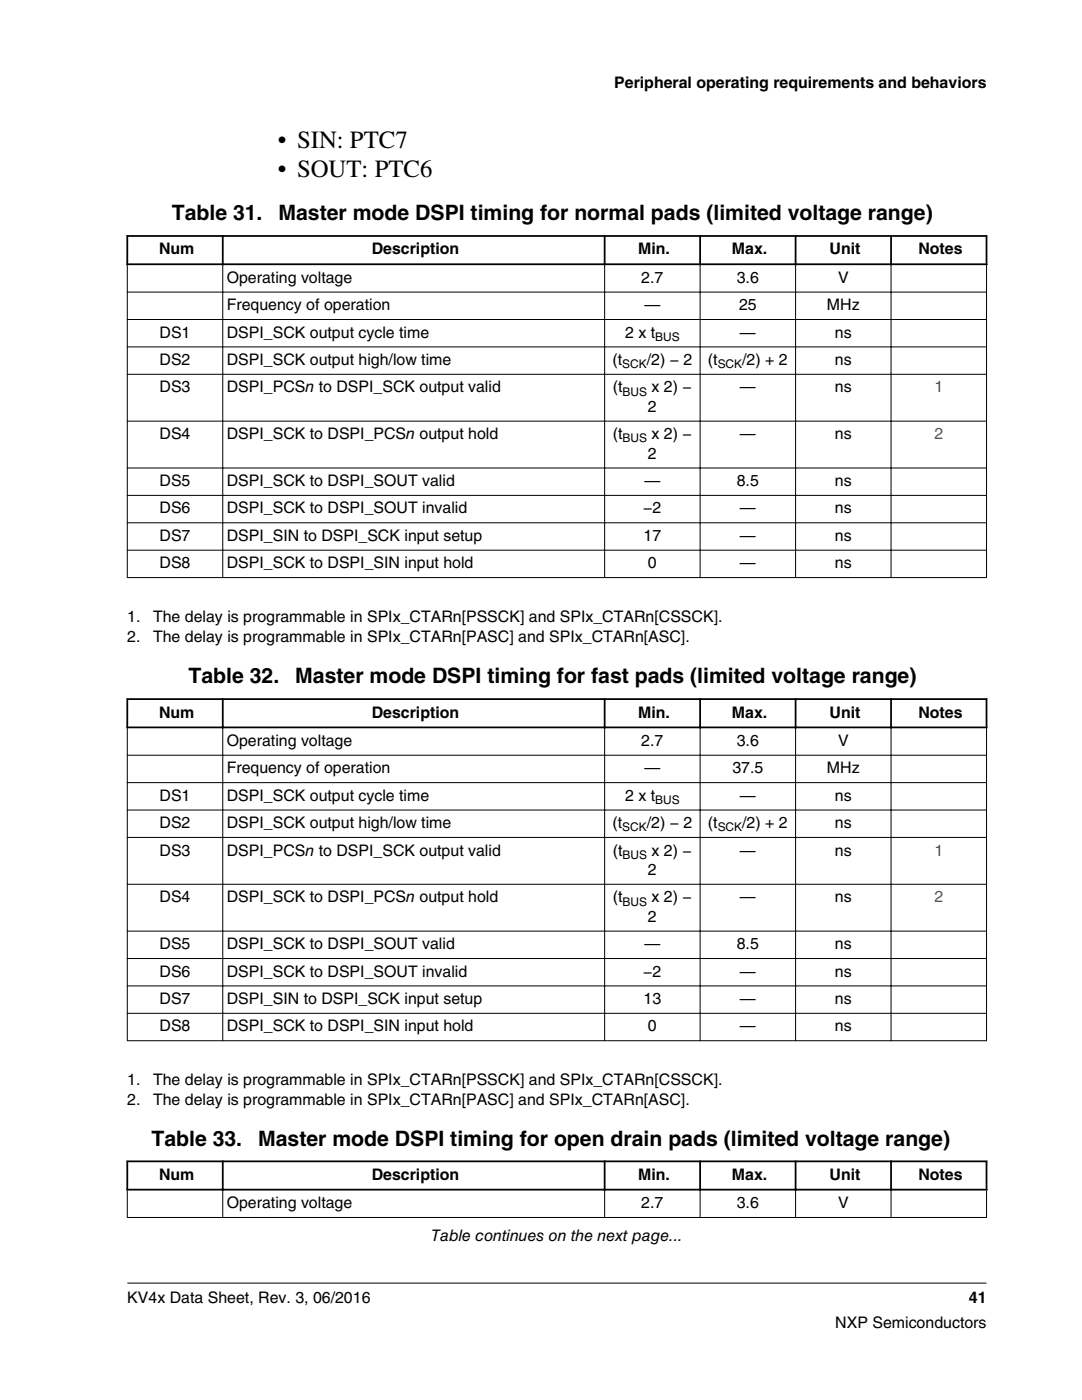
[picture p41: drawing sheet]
<svg xmlns="http://www.w3.org/2000/svg" width="216mm" height="279mm" viewBox="0 0 216 279" stroke-linecap="round" stroke-linejoin="round" font-family="sans-serif">
<defs><g id="words">
<g font-size="4.9">
<text x="55.4" y="29.6">• SIN: PTC7</text>
<text x="55.4" y="35.3">• SOUT: PTC6</text>
</g>
<g font-size="4.2">
<text x="34.3" y="43.8">Table 31.</text>
<text x="55.6" y="43.8">Master mode DSPI timing for normal pads (limited voltage range)</text>
<text x="37.6" y="136.3">Table 32.</text>
<text x="58.9" y="136.3">Master mode DSPI timing for fast pads (limited voltage range)</text>
<text x="30.2" y="228.7">Table 33.</text>
<text x="51.5" y="228.7">Master mode DSPI timing for open drain pads (limited voltage range)</text>
</g>
<g font-size="3.2">
<text x="122.6" y="17.5">Peripheral operating requirements and behaviors</text>
<text x="31.7" y="50.8">Num</text>
<text x="74.2" y="50.8">Description</text>
<text x="127.4" y="50.8">Min.</text>
<text x="146" y="50.8">Max.</text>
<text x="165.5" y="50.8">Unit</text>
<text x="183.3" y="50.8">Notes</text>
<text x="45.2" y="56.4">Operating voltage</text>
<text x="128" y="56.4">2.7</text>
<text x="147" y="56.4">3.6</text>
<text x="167.2" y="56.4">V</text>
<text x="45.2" y="61.9">Frequency of operation</text>
<text x="128.6" y="61.9">—</text>
<text x="147.5" y="61.9">25</text>
<text x="165" y="61.9">MHz</text>
<text x="31.8" y="67.4">DS1</text>
<text x="45.2" y="67.4">DSPI_SCK output cycle time</text>
<text x="124.7" y="67.4">2 x t</text>
<text x="147.6" y="67.4">—</text>
<text x="166.6" y="67.4">ns</text>
<text x="31.8" y="72.8">DS2</text>
<text x="45.2" y="72.8">DSPI_SCK output high/low time</text>
<text x="122.2" y="72.8">(t</text>
<text x="129" y="72.8">/2) − 2</text>
<text x="141.3" y="72.8">(t</text>
<text x="148.1" y="72.8">/2) + 2</text>
<text x="166.6" y="72.8">ns</text>
<text x="31.8" y="78.3">DS3</text>
<text x="45.2" y="78.3">DSPI_PCSn to DSPI_SCK output valid</text>
<text x="122.3" y="78.3">(t</text>
<text x="129.3" y="82.2">2</text>
<text x="130" y="78.3">x 2) −</text>
<text x="147.6" y="78.3">—</text>
<text x="166.6" y="78.3">ns</text>
<text x="31.8" y="87.7">DS4</text>
<text x="45.2" y="87.7">DSPI_SCK to DSPI_PCSn output hold</text>
<text x="122.3" y="87.7">(t</text>
<text x="130" y="87.7">x 2) −</text>
<text x="147.6" y="87.7">—</text>
<text x="166.6" y="87.7">ns</text>
<text x="129.3" y="91.5">2</text>
<text x="31.8" y="97">DS5</text>
<text x="45.2" y="97">DSPI_SCK to DSPI_SOUT valid</text>
<text x="128.6" y="97">—</text>
<text x="147" y="97">8.5</text>
<text x="166.6" y="97">ns</text>
<text x="31.8" y="102.5">DS6</text>
<text x="31.8" y="107.9">DS7</text>
<text x="45.2" y="102.5">DSPI_SCK to DSPI_SOUT invalid</text>
<text x="45.2" y="107.9">DSPI_SIN to DSPI_SCK input setup</text>
<text x="128.4" y="102.5">−2</text>
<text x="128.4" y="107.9">17</text>
<text x="147.6" y="102.5">—</text>
<text x="147.6" y="107.9">—</text>
<text x="166.6" y="102.5">ns</text>
<text x="166.6" y="107.9">ns</text>
<text x="31.8" y="113.4">DS8</text>
<text x="45.2" y="113.4">DSPI_SCK to DSPI_SIN input hold</text>
<text x="129.3" y="113.4">0</text>
<text x="147.6" y="113.4">—</text>
<text x="166.6" y="113.4">ns</text>
<text x="25.4" y="124.2">1.</text>
<text x="30.5" y="124.2">The delay is programmable in SPIx_CTARn[PSSCK] and SPIx_CTARn[CSSCK].</text>
<text x="25.4" y="128">2.</text>
<text x="30.5" y="128">The delay is programmable in SPIx_CTARn[PASC] and SPIx_CTARn[ASC].</text>
<text x="31.7" y="143.2">Num</text>
<text x="74.2" y="143.2">Description</text>
<text x="127.4" y="143.2">Min.</text>
<text x="146" y="143.2">Max.</text>
<text x="165.5" y="143.2">Unit</text>
<text x="183.3" y="143.2">Notes</text>
<text x="45.2" y="148.9">Operating voltage</text>
<text x="128" y="148.9">2.7</text>
<text x="147" y="148.9">3.6</text>
<text x="167.2" y="148.9">V</text>
<text x="45.2" y="154.3">Frequency of operation</text>
<text x="128.6" y="154.3">—</text>
<text x="146.1" y="154.3">37.5</text>
<text x="165" y="154.3">MHz</text>
<text x="31.8" y="159.8">DS1</text>
<text x="45.2" y="159.8">DSPI_SCK output cycle time</text>
<text x="124.7" y="159.8">2 x t</text>
<text x="147.6" y="159.8">—</text>
<text x="166.6" y="159.8">ns</text>
<text x="31.8" y="165.3">DS2</text>
<text x="45.2" y="165.3">DSPI_SCK output high/low time</text>
<text x="122.2" y="165.3">(t</text>
<text x="129" y="165.3">/2) − 2</text>
<text x="141.3" y="165.3">(t</text>
<text x="148.1" y="165.3">/2) + 2</text>
<text x="166.6" y="165.3">ns</text>
<text x="31.8" y="170.7">DS3</text>
<text x="45.2" y="170.7">DSPI_PCSn to DSPI_SCK output valid</text>
<text x="122.3" y="170.7">(t</text>
<text x="130" y="170.7">x 2) −</text>
<text x="147.6" y="170.7">—</text>
<text x="166.6" y="170.7">ns</text>
<text x="129.3" y="174.6">2</text>
<text x="31.8" y="180.1">DS4</text>
<text x="45.2" y="180.1">DSPI_SCK to DSPI_PCSn output hold</text>
<text x="122.3" y="180.1">(t</text>
<text x="129.3" y="184">2</text>
<text x="130" y="180.1">x 2) −</text>
<text x="147.6" y="180.1">—</text>
<text x="166.6" y="180.1">ns</text>
<text x="31.8" y="189.4">DS5</text>
<text x="45.2" y="189.4">DSPI_SCK to DSPI_SOUT valid</text>
<text x="128.6" y="189.4">—</text>
<text x="147" y="189.4">8.5</text>
<text x="166.6" y="189.4">ns</text>
<text x="31.8" y="194.9">DS6</text>
<text x="45.2" y="194.9">DSPI_SCK to DSPI_SOUT invalid</text>
<text x="128.4" y="194.9">−2</text>
<text x="147.6" y="194.9">—</text>
<text x="166.6" y="194.9">ns</text>
<text x="31.8" y="200.4">DS7</text>
<text x="45.2" y="200.4">DSPI_SIN to DSPI_SCK input setup</text>
<text x="128.4" y="200.4">13</text>
<text x="147.6" y="200.4">—</text>
<text x="166.6" y="200.4">ns</text>
<text x="31.8" y="205.8">DS8</text>
<text x="45.2" y="205.8">DSPI_SCK to DSPI_SIN input hold</text>
<text x="129.3" y="205.8">0</text>
<text x="147.6" y="205.8">—</text>
<text x="166.6" y="205.8">ns</text>
<text x="25.4" y="216.6">1.</text>
<text x="25.4" y="220.5">2.</text>
<text x="30.5" y="216.6">The delay is programmable in SPIx_CTARn[PSSCK] and SPIx_CTARn[CSSCK].</text>
<text x="30.5" y="220.5">The delay is programmable in SPIx_CTARn[PASC] and SPIx_CTARn[ASC].</text>
<text x="31.7" y="235.5">Num</text>
<text x="74.2" y="235.5">Description</text>
<text x="127.4" y="235.5">Min.</text>
<text x="146" y="235.5">Max.</text>
<text x="165.5" y="235.5">Unit</text>
<text x="183.3" y="235.5">Notes</text>
<text x="45.2" y="241.1">Operating voltage</text>
<text x="128" y="241.1">2.7</text>
<text x="147" y="241.1">3.6</text>
<text x="167.2" y="241.1">V</text>
<text x="86.1" y="247.6">Table continues on the next page...</text>
<text x="25.4" y="260">KV4x Data Sheet, Rev. 3, 06/2016</text>
<text x="193.3" y="260">41</text>
<text x="166.7" y="265">NXP Semiconductors</text>
</g>
<g font-size="3.2" fill="#00f">
<text x="186.4" y="78.3">1</text>
<text x="186.4" y="87.7">2</text>
<text x="186.4" y="170.7">1</text>
<text x="186.4" y="180.1">2</text>
</g>
<g font-size="2.4">
<text x="130.7" y="68">BUS</text>
<text x="124.2" y="73.5">SCK</text>
<text x="143.2" y="73.5">SCK</text>
<text x="124.2" y="78.9">BUS</text>
<text x="124.2" y="88.3">BUS</text>
<text x="130.7" y="160.4">BUS</text>
<text x="124.2" y="165.9">SCK</text>
<text x="143.2" y="165.9">SCK</text>
<text x="124.2" y="171.4">BUS</text>
<text x="124.2" y="180.7">BUS</text>
</g>
</g></defs>
<path d="M25.2 47.1h171.8M25.2 52.7h171.8M25.4 46.9v6M44.4 46.9v6M120.6 46.9v6M139.7 46.9v6M158.8 46.9v6M177.8 46.9v6M196.8 46.9v6" fill="none" stroke="#000" stroke-width=".35"/>
<g fill="none" stroke="#000" stroke-width=".2">
<path d="M25.3 58.3h171.6M25.4 52.9v62.5M44.4 52.5v62.9M120.6 52.5v62.9M139.7 52.5v62.9M158.8 52.5v62.9M177.8 52.5v62.9M196.8 52.9v62.5M25.3 63.8h171.6M25.3 69.2h171.6M25.3 74.7h171.6M25.3 84h171.6"/>
<path d="M25.3 93.4h171.6M25.3 98.9h171.6M25.3 104.3h171.6M25.3 109.8h171.6M25.3 115.3h171.6"/>
</g>
<g fill="#fff">
<path d="M25.4 132.6h171.4v76.9h-171.4z" fill-rule="evenodd"/>
<path d="M25.6 139.7h18.7v5.3h-18.7z" fill-rule="evenodd"/>
<path d="M44.6 139.7h75.9v5.3h-75.9z" fill-rule="evenodd"/>
<path d="M120.8 139.7h18.7v5.3h-18.7z" fill-rule="evenodd"/>
<path d="M139.9 139.7h18.7v5.3h-18.7z" fill-rule="evenodd"/>
<path d="M158.9 139.7h18.7v5.3h-18.7z" fill-rule="evenodd"/>
<path d="M178 139.7h18.7v5.3h-18.7z" fill-rule="evenodd"/>
<path d="M25.5 145.3h18.9v5.3h-18.9z" fill-rule="evenodd"/>
<path d="M44.5 145.3h76.1v5.3h-76.1z" fill-rule="evenodd"/>
<path d="M120.7 145.3h18.9v5.3h-18.9z" fill-rule="evenodd"/>
<path d="M139.8 145.3h18.9v5.3h-18.9z" fill-rule="evenodd"/>
<path d="M158.8 145.3h18.9v5.3h-18.9z" fill-rule="evenodd"/>
<path d="M177.9 145.3h18.9v5.3h-18.9z" fill-rule="evenodd"/>
<path d="M25.5 150.8h18.9v5.3h-18.9z" fill-rule="evenodd"/>
<path d="M44.5 150.8h76.1v5.3h-76.1z" fill-rule="evenodd"/>
<path d="M120.7 150.8h18.9v5.3h-18.9z" fill-rule="evenodd"/>
<path d="M139.8 150.8h18.9v5.3h-18.9z" fill-rule="evenodd"/>
<path d="M158.8 150.8h18.9v5.3h-18.9z" fill-rule="evenodd"/>
<path d="M177.9 150.8h18.9v5.3h-18.9z" fill-rule="evenodd"/>
<path d="M25.5 156.3h18.9v5.3h-18.9z" fill-rule="evenodd"/>
<path d="M44.5 156.3h76.1v5.3h-76.1z" fill-rule="evenodd"/>
<path d="M120.7 156.3h18.9v5.3h-18.9z" fill-rule="evenodd"/>
<path d="M139.8 156.3h18.9v5.3h-18.9z" fill-rule="evenodd"/>
<path d="M158.8 156.3h18.9v5.3h-18.9z" fill-rule="evenodd"/>
<path d="M177.9 156.3h18.9v5.3h-18.9z" fill-rule="evenodd"/>
<path d="M25.5 161.7h18.9v5.3h-18.9z" fill-rule="evenodd"/>
<path d="M44.5 161.7h76.1v5.3h-76.1z" fill-rule="evenodd"/>
<path d="M120.7 161.7h18.9v5.3h-18.9z" fill-rule="evenodd"/>
<path d="M139.8 161.7h18.9v5.3h-18.9z" fill-rule="evenodd"/>
<path d="M158.8 161.7h18.9v5.3h-18.9z" fill-rule="evenodd"/>
<path d="M177.9 161.7h18.9v5.3h-18.9z" fill-rule="evenodd"/>
<path d="M25.5 167.2h18.9v9.2h-18.9z" fill-rule="evenodd"/>
<path d="M44.5 167.2h76.1v9.2h-76.1z" fill-rule="evenodd"/>
<path d="M120.7 167.2h18.9v9.2h-18.9z" fill-rule="evenodd"/>
<path d="M139.8 167.2h18.9v9.2h-18.9z" fill-rule="evenodd"/>
<path d="M158.8 167.2h18.9v9.2h-18.9z" fill-rule="evenodd"/>
<path d="M177.9 167.2h18.9v9.2h-18.9z" fill-rule="evenodd"/>
<path d="M25.5 176.6h18.9v9.1h-18.9z" fill-rule="evenodd"/>
<path d="M44.5 176.6h76.1v9.1h-76.1z" fill-rule="evenodd"/>
<path d="M120.7 176.6h18.9v9.1h-18.9z" fill-rule="evenodd"/>
<path d="M139.8 176.6h18.9v9.1h-18.9z" fill-rule="evenodd"/>
<path d="M158.8 176.6h18.9v9.1h-18.9z" fill-rule="evenodd"/>
<path d="M177.9 176.6h18.9v9.1h-18.9z" fill-rule="evenodd"/>
<path d="M25.5 185.9h18.9v5.3h-18.9z" fill-rule="evenodd"/>
<path d="M44.5 185.9h76.1v5.3h-76.1z" fill-rule="evenodd"/>
<path d="M120.7 185.9h18.9v5.3h-18.9z" fill-rule="evenodd"/>
<path d="M139.8 185.9h18.9v5.3h-18.9z" fill-rule="evenodd"/>
<path d="M158.8 185.9h18.9v5.3h-18.9z" fill-rule="evenodd"/>
<path d="M177.9 185.9h18.9v5.3h-18.9z" fill-rule="evenodd"/>
<path d="M25.5 191.4h18.9v5.3h-18.9z" fill-rule="evenodd"/>
<path d="M44.5 191.4h76.1v5.3h-76.1z" fill-rule="evenodd"/>
<path d="M120.7 191.4h18.9v5.3h-18.9z" fill-rule="evenodd"/>
<path d="M139.8 191.4h18.9v5.3h-18.9z" fill-rule="evenodd"/>
<path d="M158.8 191.4h18.9v5.3h-18.9z" fill-rule="evenodd"/>
<path d="M177.9 191.4h18.9v5.3h-18.9z" fill-rule="evenodd"/>
<path d="M25.5 196.8h18.9v5.3h-18.9z" fill-rule="evenodd"/>
<path d="M44.5 196.8h76.1v5.3h-76.1z" fill-rule="evenodd"/>
<path d="M120.7 196.8h18.9v5.3h-18.9z" fill-rule="evenodd"/>
<path d="M139.8 196.8h18.9v5.3h-18.9z" fill-rule="evenodd"/>
<path d="M158.8 196.8h18.9v5.3h-18.9z" fill-rule="evenodd"/>
<path d="M177.9 196.8h18.9v5.3h-18.9z" fill-rule="evenodd"/>
<path d="M25.5 202.3h18.9v5.3h-18.9z" fill-rule="evenodd"/>
<path d="M44.5 202.3h76.1v5.3h-76.1z" fill-rule="evenodd"/>
<path d="M120.7 202.3h18.9v5.3h-18.9z" fill-rule="evenodd"/>
<path d="M139.8 202.3h18.9v5.3h-18.9z" fill-rule="evenodd"/>
<path d="M158.8 202.3h18.9v5.3h-18.9z" fill-rule="evenodd"/>
<path d="M177.9 202.3h18.9v5.3h-18.9z" fill-rule="evenodd"/>
</g>
<path d="M25.2 139.5h171.8M25.4 139.3v6M44.4 139.3v6M120.6 139.3v6M139.7 139.3v6M158.8 139.3v6M177.8 139.3v6M196.8 139.3v6M25.2 145.2h171.8" fill="none" stroke="#000" stroke-width=".35"/>
<g fill="none" stroke="#000" stroke-width=".2">
<path d="M25.3 150.7h171.6M25.3 156.2h171.6M25.4 145.3v62.5M44.4 145v62.8M120.6 145v62.8M139.7 145v62.8M158.8 145v62.8M177.8 145v62.8M196.8 145.3v62.5M25.3 161.7h171.6M25.3 167.1h171.6M25.3 176.5h171.6"/>
<path d="M25.3 185.8h171.6M25.3 191.3h171.6M25.3 196.8h171.6M25.3 202.2h171.6M25.3 207.7h171.6"/>
</g>
<g fill="#fff">
<path d="M25.4 225.1h171.4v23.6h-171.4z" fill-rule="evenodd"/>
<path d="M25.6 232h18.7v5.2h-18.7z" fill-rule="evenodd"/>
<path d="M44.6 232h75.9v5.2h-75.9z" fill-rule="evenodd"/>
<path d="M120.8 232h18.7v5.2h-18.7z" fill-rule="evenodd"/>
<path d="M139.9 232h18.7v5.2h-18.7z" fill-rule="evenodd"/>
<path d="M158.9 232h18.7v5.2h-18.7z" fill-rule="evenodd"/>
<path d="M178 232h18.7v5.2h-18.7z" fill-rule="evenodd"/>
<path d="M25.5 237.6h18.9v5.3h-18.9z" fill-rule="evenodd"/>
<path d="M44.5 237.6h76.1v5.3h-76.1z" fill-rule="evenodd"/>
<path d="M120.7 237.6h18.9v5.3h-18.9z" fill-rule="evenodd"/>
<path d="M139.8 237.6h18.9v5.3h-18.9z" fill-rule="evenodd"/>
<path d="M158.8 237.6h18.9v5.3h-18.9z" fill-rule="evenodd"/>
<path d="M177.9 237.6h18.9v5.3h-18.9z" fill-rule="evenodd"/>
</g>
<path d="M25.2 231.8h171.8M25.2 237.4h171.8M25.4 231.6v6M44.4 231.6v6M120.6 231.6v6M139.7 231.6v6M158.8 231.6v6M177.8 231.6v6M196.8 231.6v6" fill="none" stroke="#000" stroke-width=".35"/>
<path d="M25.4 237.6v5.5M44.4 237.2v5.9M120.6 237.2v5.9M139.7 237.2v5.9M158.8 237.2v5.9M177.8 237.2v5.9M196.8 237.6v5.5M25.3 243h171.6M25.4 256.1h171.4" fill="none" stroke="#000" stroke-width=".2"/>
<use href="#words"/>
</svg>
